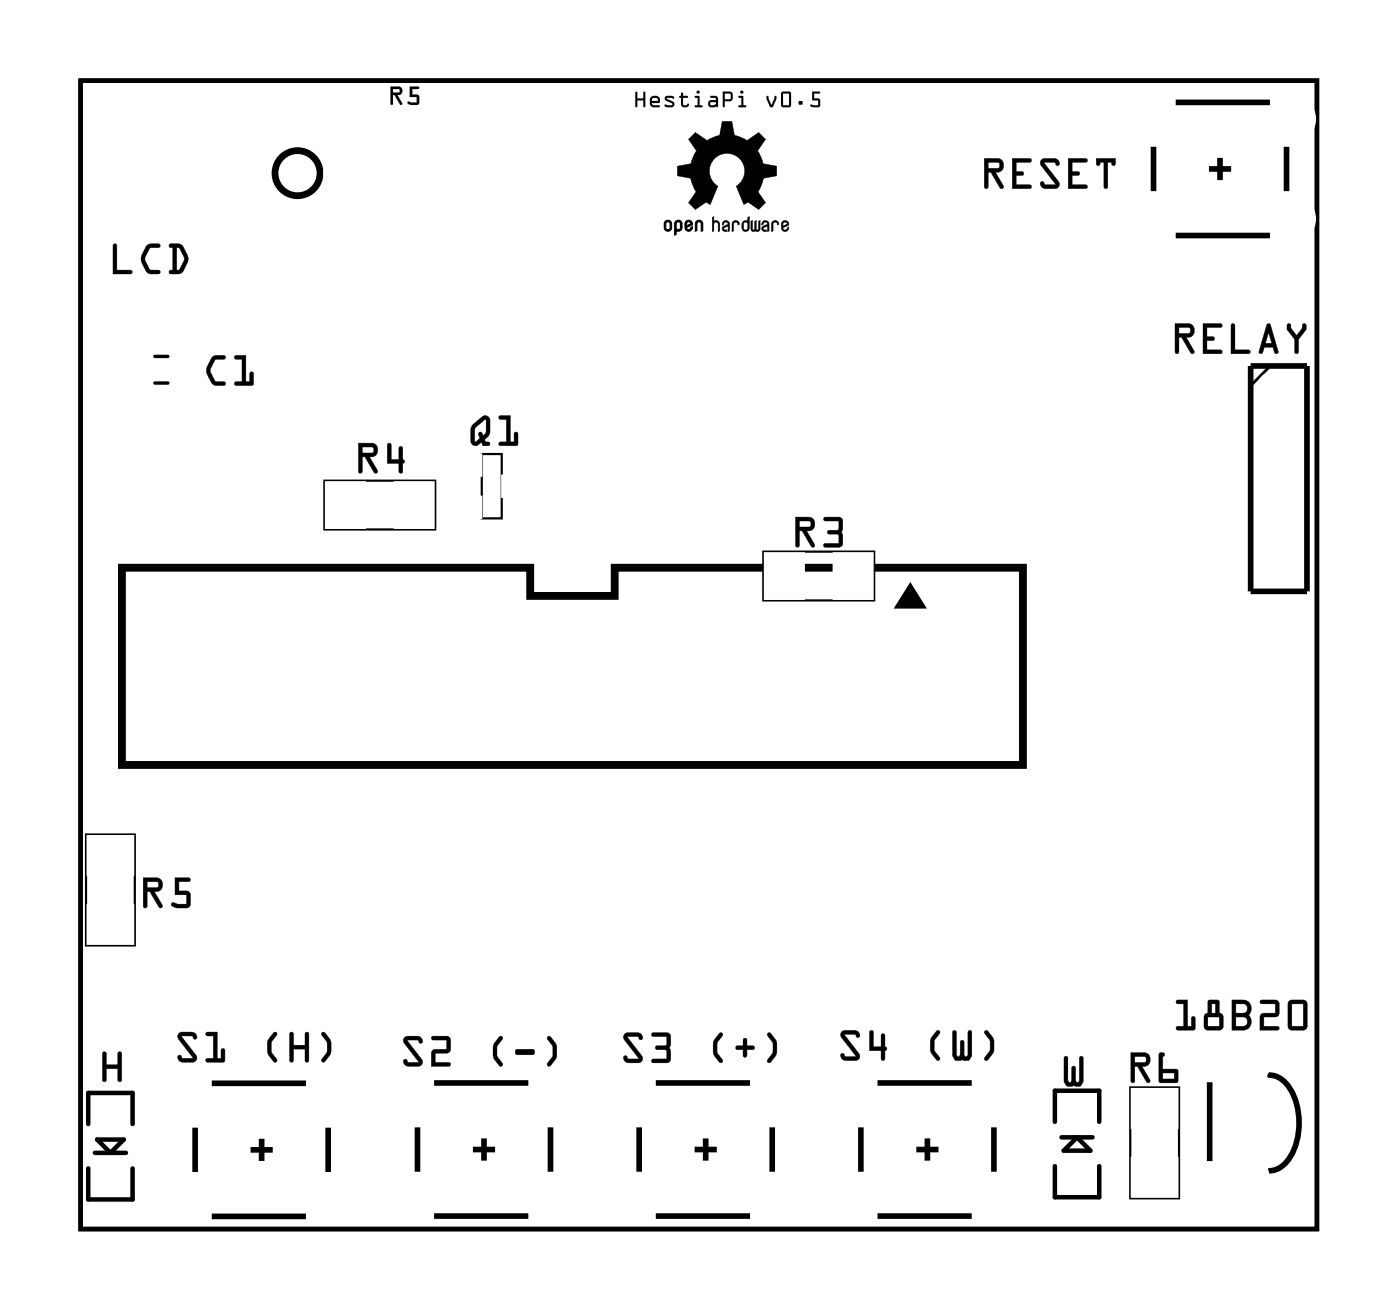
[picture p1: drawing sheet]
<svg xmlns="http://www.w3.org/2000/svg" width="63mm" height="59mm" viewBox="0 0 63 59" stroke-linecap="round" stroke-linejoin="round" font-family="sans-serif">
<path d="M3.6 3.6h55.8v51.8h-55.8zM4 50.7v-1.4h2v1.4M4 52.7v1.4h2v-1.4M4.3 52h1.4M4.4 51.4h1.2l-.6 .6zM47.6 50.6v-1.4h2v1.4M47.6 52.6v1.4h2v-1.4M47.9 51.3h1.4M48.6 51.3l.6 .6h-1.2z" fill="none" stroke="#000" stroke-width=".2"/>
<g fill="none" stroke="#000" stroke-width=".05">
<path d="M3.6 3.6h55.8v51.8h-55.8zM30.1 10h.1v.3a.1 .1 0 0 1-.1 .1 .1 .1 0 0 1-.1-.1zM30.5 10h.2l.1 .3-.1 .1h-.2l-.1 .2zM30.5 10h.2v.3a.1 .1 0 0 1-.1 .1 .1 .1 0 0 1-.1-.1zM30.9 10l.2-.1 .1 .2-.2 .2a.1 .1 0 0 0 .1 .1 .11 .11 0 0 0 .1-.2 .17 .17 0 0 1-.1 .2 .17 .17 0 0 1-.2-.1zM31 10l.2 .1-.2 .1zM31.4 10l.2-.1 .1 .1v.4h-.1v-.3a.1 .1 0 0 0-.1-.1 .1 .1 0 0 0-.1 .1v.3z"/>
<circle cx="30.1" cy="10.2" r=".23"/>
</g>
<path d="M3.9 37.6h2.2v5h-2.2zM14.6 21.7h5v2.2h-5zM21.7 20.5h.9v2.9h-.9zM34.4 24.9h5v2.2h-5zM51 49h2.2v5h-2.2z" fill="none" stroke="#000" stroke-width=".1"/>
<g fill="#000">
<path d="M31.4 10l.2-.1 .1 .1v.4h-.1v-.3a.1 .1 0 0 0-.1-.1 .1 .1 0 0 0-.1 .1v.3zM32.1 9.8h.1v.2h.2h.1v.4h-.1v-.3a.1 .1 0 0 0-.1-.1 .1 .1 0 0 0-.1 .1v.3h-.1zM32.6 10h.2h.1v.4h-.1v-.2l-.2 .1 .2 .1a.14 .14 0 0 1-.2 0 .14 .14 0 0 1 .1-.2l.1-.1a.1 .1 0 0 0-.1-.1 .1 .1 0 0 0-.1 .1zM33.1 10a.13 .13 0 0 1 .2-.1 .13 .13 0 0 1 0 .2 .1 .1 0 0 0-.1-.1 .1 .1 0 0 0-.1 .1v.3h-.1zM33.9 10v-.1l.1 .5 .1-.5 .1 .5 .1-.5-.1 .5h-.3zM31.2 6.1l.2-.1 .5 .3 .6-.2 .1-.6h.4l.1 .6 .6 .2 .5-.3 .3 .3-.3 .5 .2 .6 .6 .1v.4l-.6 .1-.2 .6 .3 .5-.3 .3-.5-.3-.1 .1-.4-.8a.8 .8 0 0 0 .2-1.2 .8 .8 0 0 0-1.2 0 .8 .8 0 0 0 .2 1.2l-.4 .8-.1-.1-.5 .3-.3-.3 .3-.5-.2-.6-.6-.1v-.4l.6-.1 .2-.6-.3-.5zM34.4 10h.2h.1v.4h-.1v-.2l-.2 .1 .2 .1h-.1a.14 .14 0 0 1-.1 0 .14 .14 0 0 1 0-.2l.2-.1a.1 .1 0 0 0-.1-.1 .1 .1 0 0 0-.1 .1zM34.8 10a.13 .13 0 0 1 .2-.1 .13 .13 0 0 1 .1 .2 .1 .1 0 0 0-.1-.1 .1 .1 0 0 0-.1 .1v.3h-.1zM41.1 26.4l.6 1h-1.3zM4.6 47.4l.2 .1v.5h.5v-.5h.2l-.1 1.3-.1-.1v-.5h-.5v.5h-.2zM48 47.6l.2 .1v1.1l.1-.1v-.6h.1h.1v.6l.1 .1 .1-.1v-1v-.1l.2 .1v1.1l-.2 .2h-.6l-.1-.2z"/>
<path d="M5.1 11l.2 .1v1.1h.6a.1 .1 0 0 1 .1 .1 .1 .1 0 0 1-.1 .1h-.8zM5.1 11v1.4l.8-.1v-.1h-.6v-1.1zM6.6 11.1l.5-.1a.1 .1 0 0 1 .1 .1 .1 .1 0 0 1-.1 .1h-.3l-.3 .5 .3 .5h.3a.1 .1 0 0 1 .1 .1 .1 .1 0 0 1-.1 .1l-.4-.1-.3-.4v-.3zM6.6 11.1l-.2 .4a.83 .83 0 0 0 .3 .8h.4h.1v-.1h-.4l-.2-.4v-.2l.2-.4h.4v-.1v-.1h-.4zM7.6 11h.6l.3 .7-.3 .6-.5 .1a.1 .1 0 0 1-.1-.1 .1 .1 0 0 1 .1-.1h.1v-1l-.2-.1zM7.7 11v.1l.1 .1v1h-.1l-.1 .1h.5l.3-.5v-.3l-.2-.5zM8 11.2v1l.1-.1 .2-.4-.2-.5zM8 11.2h.1l.2 .5-.3 .5z"/>
<path d="M5.1 11l.2 .1v1.1h.6v.1l-.8 .1zM6.6 11.1l.2-.1h.4v.2h-.4l-.3 .5 .3 .5h.4v.1l-.1 .1a.6 .6 0 0 1-.7-.6v-.3zM7.6 11h.6a.8 .8 0 0 1 .1 1.2l-.2 .1h-.5v-.1h.2v-1l-.2-.1zM8 11.2v1l.3-.5-.2-.5z"/>
<path d="M9.6 16.1l.5-.1a.1 .1 0 0 1 .1 .1 .1 .1 0 0 1-.1 .1h-.4l-.2 .5 .2 .5h.4a.1 .1 0 0 1 .1 .1 .1 .1 0 0 1-.1 .1l-.5-.1-.3-.4v-.3zM9.6 16.1l-.3 .4a.83 .83 0 0 0 .4 .9h.4l.1-.1-.1-.1h-.4l-.2-.4v-.2l.2-.4h.4l.1-.1-.1-.1h-.3zM10.6 16h.5v1.2h.2v-.4a.1 .1 0 0 1 .1-.1 .1 .1 0 0 1 0 .1v.6h-.7a.1 .1 0 0 1-.1-.1 .1 .1 0 0 1 .1-.1h.2v-1h-.3zM10.6 16.1v.1h.3v1h-.3v.1l.8 .1v-.6h-.1v.4h-.2v-1.2z"/>
<path d="M9.6 16.1l.2-.1 .4 .1-.1 .1h-.4l-.2 .5 .2 .5h.4l.1 .1-.1 .1a.6 .6 0 0 1-.8-.6v-.3zM10.6 16h.5v1.2h.2v-.4h.1v.6l-.8-.1v-.1h.3v-1h-.3z"/>
<path d="M17.6 3.9h.4a.19 .19 0 0 1 .1 .2 .19 .19 0 0 1-.2 .2l.2 .4-.4-.4v.4h-.1zM17.6 3.9l.1 .8v-.4h.1l.2 .4h.1l-.2-.4a.19 .19 0 0 0 .2-.2 .19 .19 0 0 0-.1-.2zM17.7 4v.2l.3-.1v-.1zM17.7 4h.3v.1l-.3 .1zM18.5 3.9l.4 .1h-.3v.3h.3v.4h-.3a.1 .1 0 0 1-.2 0 .09 .09 0 0 1 .1-.1h.3v-.2h-.3zM18.5 3.9v.5h.3v.2h-.4v.1h.4l.1-.4h-.3v-.3l.3-.1z"/>
<path d="M17.6 3.9h.4a.19 .19 0 0 1 .1 .2 .19 .19 0 0 1-.2 .2l.2 .4-.4-.4v.4h-.1zM17.7 4v.2l.3-.1v-.1zM18.5 3.9l.4 .1h-.3v.3h.3v.4h-.3a.1 .1 0 0 1-.2 0 .09 .09 0 0 1 .1-.1h.3v-.2h-.3z"/>
<path d="M21.3 19.1l.5-.4 .2 .1 .1 .7-.2 .3v.1h.1a.1 .1 0 0 1 .1 .1 .1 .1 0 0 1-.1 .1h-.2l-.1-.2-.2 .2-.2-.1a.94 .94 0 0 1 0-.8zM21.4 19.1a.97 .97 0 0 0-.1 .9l.1 .1 .3-.2 .1 .2h.3v-.1l-.2-.1-.1-.1 .3-.3v-.6a.21 .21 0 0 0-.1-.1 .21 .21 0 0 0-.2 0zM21.5 19.3v.6l.1-.1v-.2a.11 .11 0 0 1 .1-.1 .11 .11 0 0 1 .1 .1l.1-.1v-.6zM21.5 19.2l.4-.3v.5a.14 .14 0 0 1-.1 .2 .14 .14 0 0 1-.1-.1l-.1 .1 .1 .2-.3 .1zM22.5 18.8l.5-.1v1.2h.2v-.3a.1 .1 0 0 1 .1-.1 .1 .1 0 0 1 .1 .1l-.1 .5h-.7a.1 .1 0 0 1-.1-.1 .1 .1 0 0 1 .1-.1h.2v-1h-.3zM22.5 18.8l.1 .1h.2v1h-.2l-.1 .1 .8 .1v-.6h-.1v.4h-.2v-1.2z"/>
<path d="M21.4 19.1l.4-.4 .2 .1 .1 .7-.2 .3 .2 .2-.1 .1h-.2l-.1-.2-.3 .2-.2-.1a.98 .98 0 0 1 .2-.9zM21.5 19.3l-.1 .6 .2-.1v-.2a.11 .11 0 0 1 .1-.1 .11 .11 0 0 1 .1 .1l.1-.1v-.6zM22.5 18.8l.5-.1v1.2h.2v-.4h.1v.6l-.8-.1v-.1h.3v-1h-.3z"/>
<path d="M28.7 4.1v.1v.2h.3v-.2h.1v.6l-.1-.3h-.3v.3zM28.7 4.1v.7v-.3h.3l.1 .3v-.6h-.1v.2h-.3v-.2zM29.4 4.4l.1-.1 .2 .1 .1 .2-.4 .1h.3l.1 .1h-.4zM29.4 4.4v.4h.4l-.1-.1h-.3l.4-.1-.1-.2-.2-.1zM29.4 4.5v.1h.3l-.1-.2zM29.4 4.5l.2-.1 .1 .2h-.3zM30 4.4l.4-.1v.1h-.3l.3 .2a.14 .14 0 0 1 0 .1 .14 .14 0 0 1-.1 .1h-.3l.3-.1-.3-.2zM30 4.4v.1l.3 .2-.3 .1h.3a.14 .14 0 0 0 .1-.1 .14 .14 0 0 0-.1-.1l-.2-.2h.3v-.1zM30.7 4.2l.1 .1 .2 .1h-.2v.3h.3a.19 .19 0 0 1-.2 .1 .19 .19 0 0 1-.2-.1v-.3h-.1zM30.7 4.2l-.1 .2h.1v.3a.19 .19 0 0 0 .2 .1 .19 .19 0 0 0 .2-.1h-.3v-.3h.2l-.2-.1zM31.3 4.3h.3v.4l.1 .1h-.4l.2-.1v-.3zM31.3 4.3l.2 .1v.3l-.2 .1h.4l-.1-.1v-.4zM31.4 4.2a.1 .1 0 0 1 .2 0 .1 .1 0 0 1-.2 0zM31.4 4.2a.1 .1 0 0 0 .2 0 .1 .1 0 0 0-.2 0zM32 4.3h.3l.1 .2v.3h-.3a.17 .17 0 0 1-.2-.1 .17 .17 0 0 1 .2-.2h.2v-.1h-.2zM32 4.3l.1 .1h.2v.1h-.2a.16 .16 0 0 0-.2 .2 .16 .16 0 0 0 .2 .1h.3v-.3l-.1-.2zM32 4.6l.1 .1h.2v-.1zM32 4.6h.3v.1h-.2zM32.6 4.1h.4l.1 .2-.1 .2-.3 .1-.1 .2zM32.6 4.1v.7l.1-.2 .3-.1 .1-.2-.1-.2zM32.7 4.2v.3h.2v-.3zM32.7 4.2h.2v.3h-.2zM33.3 4.3h.2v.4l.2 .1h-.1h-.3l.1-.1v-.3zM33.3 4.3l.1 .1v.3l-.1 .1h.3l-.1-.1v-.4zM33.4 4.2a.07 .07 0 0 1 .1 0 .07 .07 0 0 1-.1 0zM33.4 4.2a.07 .07 0 0 0 .1 0 .07 .07 0 0 0-.1 0zM34.6 4.3h.1l.1 .4 .1-.4h.1l-.1 .5h-.2zM34.6 4.3l.1 .5h.2l.1-.5h-.1l-.1 .4zM35.3 4.2h.4l-.1 .6h-.4zM35.3 4.2l-.1 .6h.4l.1-.6zM35.3 4.2v.5h.3v-.5zM35.3 4.2h.3v.5h-.3zM36 4.6h.2v.1h-.2zM36 4.6v.1h.2v-.1zM36.6 4.1l.4 .1h-.3v.2l.3 .1-.1 .3h-.4l.1-.1h.3v-.2h-.3zM36.6 4.1v.4h.3v.2h-.3v.1h.3l.1-.3-.3-.1v-.2h.3z"/>
<path d="M28.7 4.1v.1v.2h.3v-.2h.1v.6l-.1-.3h-.3v.3zM29.4 4.4l.1-.1 .2 .1 .1 .2-.4 .1h.3l.1 .1h-.4zM29.4 4.5v.1h.3l-.1-.2zM30 4.4l.4-.1v.1h-.3l.3 .2a.14 .14 0 0 1 0 .1 .14 .14 0 0 1-.1 .1h-.3l.3-.1-.3-.2zM30.7 4.2l.1 .1 .2 .1h-.2v.3h.3a.18 .18 0 0 1-.2 .2 .18 .18 0 0 1-.2-.2v-.3h-.1zM31.3 4.3h.3v.4l.1 .1h-.4l.2-.1v-.3zM31.4 4.2a.1 .1 0 0 1 .2 0 .1 .1 0 0 1-.2 0zM32 4.3h.3l.1 .2v.3h-.3a.16 .16 0 0 1-.2-.1 .16 .16 0 0 1 .2-.2h.2v-.1h-.2zM32 4.6l.1 .1h.2v-.1zM32.6 4.1h.4l.1 .2-.1 .2-.3 .1-.1 .2zM32.7 4.2v.3h.2v-.3zM33.3 4.3h.2v.4l.2 .1h-.1h-.3l.1-.1v-.3zM33.4 4.2a.07 .07 0 0 1 .1 0 .07 .07 0 0 1-.1 0zM34.6 4.3l.2 .4 .1-.4h.1l-.1 .5h-.2zM35.3 4.2h.4l-.1 .6h-.4zM35.3 4.2v.5h.3v-.5zM36 4.6h.2v.1h-.2zM36.6 4.1l.4 .1h-.3v.2l.3 .1-.1 .3h-.4l.1-.1h.3v-.2h-.3z"/>
<path d="M29.9 10.2a.25 .25 0 0 0 .5 0 .25 .25 0 0 0-.5 0zM30.1 10h.1v.3a.1 .1 0 0 1-.1 .1 .1 .1 0 0 1-.1-.1z"/>
<path d="M30.5 10l-.1 .6 .1-.2h.2l.1-.1-.1-.3zM30.5 10h.2v.3a.1 .1 0 0 1-.1 .1 .1 .1 0 0 1-.1-.1z"/>
<path d="M30.9 10v.3a.17 .17 0 0 0 .2 .1 .17 .17 0 0 0 .1-.2v.1a.1 .1 0 0 1-.1 .1 .1 .1 0 0 1-.1-.1l.2-.2-.1-.2zM31 10l.2 .1-.2 .1z"/>
<path d="M32.1 9.8l.1-.1v.3l.2-.1 .1 .1v.4l-.1 .1v-.4l-.1-.1-.1 .1v.3l-.1 .1zM32.1 9.8v.6h.1v-.3l.1-.1 .1 .1v.3v-.4h-.2v-.2z"/>
<path d="M32.6 10h.3v.4l-.1 .1v-.3l-.1 .1 .1 .1h-.2v-.2l.2-.1-.1-.1-.1 .2zM32.6 10v.1a.1 .1 0 0 1 .1-.1 .1 .1 0 0 1 .1 .1l-.2 .1v.2h.2l-.2-.1 .2-.1v.2h.1v-.4h-.1z"/>
<path d="M33.1 10l.2-.1 .1 .2-.1 .1v-.2h-.2v.4l-.1 .1zM33.1 10l-.1 .4h.1v-.3a.11 .11 0 0 1 .1-.1 .11 .11 0 0 1 .1 .1h.1a.17 .17 0 0 0-.2-.1 .17 .17 0 0 0-.1 0z"/>
<path d="M33.5 10h.2l.1-.2v.5a.17 .17 0 0 1-.2 .1 .17 .17 0 0 1-.1-.1zM33.6 10l-.1 .3a.1 .1 0 0 0 .1 .1 .1 .1 0 0 0 .1-.1v-.3z"/>
<path d="M33.5 10h.2v-.2l.1-.1v.6a.18 .18 0 0 1-.2 .2 .18 .18 0 0 1-.1-.2zM33.5 10v.4h.2l.1-.6h-.1v.2zM33.6 10l-.1 .3 .2 .1v-.3zM33.6 10l.1 .1v.3l-.2-.1z"/>
<path d="M33.9 10l.1-.1-.1 .4 .1 .1v-.4l.1-.1 .1 .5v-.4l.1-.1v.5h-.4zM33.9 10v.4h.3l.1-.5-.1 .1v.4l-.1-.5-.1 .1v.4l-.1-.5z"/>
<path d="M31.2 6.1l-.1 .2 .3 .5-.2 .6-.6 .1v.4l.6 .1 .2 .6-.3 .5 .3 .3 .5-.3 .1 .1 .4-.8a.81 .81 0 0 1-.3-1.1 .81 .81 0 0 1 1-.3 .81 .81 0 0 1 .5 1l-.4 .4 .3 .8 .2-.1 .5 .3 .3-.3-.3-.5 .2-.6 .6-.1v-.4l-.6-.1-.2-.6 .3-.5-.3-.3-.5 .3-.6-.2-.1-.6h-.4l-.1 .6-.6 .2-.5-.3zM31.2 6.1l.2-.1 .5 .3 .6-.2 .1-.6h.4l.1 .6 .6 .2 .5-.3 .3 .3-.3 .5 .2 .6 .6 .1v.4l-.6 .1-.2 .6 .3 .5-.3 .4-.5-.4-.2 .1-.3-.8a.79 .79 0 0 0 .2-1.2 .79 .79 0 0 0-1.2 0 .79 .79 0 0 0 .2 1.2l-.4 .8-.1-.1-.5 .4-.4-.4 .4-.5-.2-.6-.7-.1v-.4l.7-.1 .2-.6-.4-.5z"/>
<path d="M34.4 10h.2l.1 .4-.1 .1v-.3l-.2 .1 .2 .1h-.2v-.2l.2-.1-.1-.1-.2 .2zM34.4 10v.1l.1-.1 .1 .1-.2 .1v.2h.2l-.2-.1 .2-.1v.2h.1v-.4h-.1z"/>
<path d="M34.8 10a.17 .17 0 0 1 .2-.1 .17 .17 0 0 1 .1 .2v.1l-.1-.2h-.1v.4l-.1 .1zM34.8 10v.4h.1v-.4l.2 .1-.1-.1z"/>
<path d="M35.3 10h.2l.1 .1-.3 .2a.1 .1 0 0 0 .1 .1 .1 .1 0 0 0 .1-.1l.1-.1a.17 .17 0 0 1-.2 .2 .17 .17 0 0 1-.2-.1zM35.3 10v.2l.2-.1z"/>
<path d="M35.3 10l.1-.1 .2 .1v.2l-.3 .1 .1 .1 .2-.2-.1 .2-.3-.1zM35.3 10v.3a.16 .16 0 0 0 .1 .1 .16 .16 0 0 0 .2-.2l-.1 .1a.11 .11 0 0 1-.1 .1 .11 .11 0 0 1-.1-.1l.3-.2-.1-.1zM35.4 10l-.1 .2 .2-.1zM35.3 10h.2v.1l-.2 .1z"/>
<path d="M44.4 7.1h.6a.32 .32 0 0 1 .3 .4 .32 .32 0 0 1-.4 .3l.4 .6a.1 .1 0 0 1-.1 .1 .1 .1 0 0 1-.1 0l-.4-.7h-.1v.6a.1 .1 0 0 1-.1 .1 .1 .1 0 0 1-.1-.1zM44.4 7.1l.1 1.4 .1-.1v-.6h.1l.4 .7 .2-.1-.4-.6a.31 .31 0 0 0 .4-.3 .31 .31 0 0 0-.3-.3zM44.6 7.3v.3l.5-.1-.1-.2zM44.6 7.3h.4l.1 .2-.5 .1zM45.6 7.1h.8a.1 .1 0 0 1 .1 .1 .1 .1 0 0 1-.1 .1h-.6v.4h.3a.1 .1 0 0 1 .1 .1 .1 .1 0 0 1-.1 .1h-.3v.4h.6a.1 .1 0 0 1 .1 .1 .1 .1 0 0 1-.1 .1h-.8zM45.7 7.1v1.4h.8v-.2h-.7v-.4h.3l.1-.1-.1-.1h-.3v-.4h.6l.1-.1zM47 7.2h.6l.2 .2a.13 .13 0 0 1-.1 .1 .13 .13 0 0 1-.1-.2h-.5l.7 .9-.1 .3h-.6l-.2-.2a.13 .13 0 0 1 .2-.1 .13 .13 0 0 1 .1 .1h.4l-.6-.8zM47 7.2v.3l.6 .8h-.4l-.2-.1-.1 .2 .2 .1h.5a.19 .19 0 0 0 .2-.1 .19 .19 0 0 0-.1-.2l-.6-.8 .5-.1 .1 .2v-.3h-.1zM48.2 7.1h.8a.1 .1 0 0 1 .1 .1 .1 .1 0 0 1-.1 .1h-.6v.4h.2a.1 .1 0 0 1 .1 .1 .1 .1 0 0 1-.1 .1h-.2v.4h.6a.1 .1 0 0 1 .1 .1 .1 .1 0 0 1-.1 .1h-.8zM48.2 7.1v1.4h.8v-.2h-.6v-.4h.2l.1-.1-.1-.1h-.2v-.4h.6v-.1zM49.4 7.1h.9v.3a.1 .1 0 0 1-.1 .1 .11 .11 0 0 1-.1-.2h-.1v1.1a.1 .1 0 0 1-.1 .1 .1 .1 0 0 1-.1-.1v-1.1h-.2a.11 .11 0 0 1 0 .2 .11 .11 0 0 1-.2-.1zM49.4 7.1l.1 .4 .1-.2h.2v1.1l.1 .1 .1-1.2h.1l.2 .2v-.4z"/>
<path d="M44.4 7.1h.6a.31 .31 0 0 1 .3 .4 .31 .31 0 0 1-.4 .3l.4 .6-.2 .1-.4-.7h-.1v.6l-.2 .1zM44.6 7.3v.3l.5-.1-.1-.2zM45.7 7.1l.8 .1-.1 .1h-.6v.4h.3l.1 .1-.1 .1h-.3v.4h.7v.2h-.8zM47 7.2l.6-.1 .2 .2-.1 .2-.1-.2h-.5l.7 .9-.1 .3h-.5l-.3-.1 .1-.2 .1 .1h.5l-.6-.8zM48.2 7.1l.8 .1v.1h-.6v.4h.3v.1v.1h-.3v.4h.6v.2h-.8zM49.4 7.1h.9v.4l-.1-.1-.1-.1h-.1l-.1 1.2-.1-.1v-1.1h-.2v.1l-.1 .1z"/>
<path d="M53 14.6h.6a.32 .32 0 0 1 .3 .3 .32 .32 0 0 1-.4 .3l.4 .6a.1 .1 0 0 1-.1 .1 .1 .1 0 0 1-.1 0l-.4-.7h-.1v.7a.1 .1 0 0 1-.1 .1 .1 .1 0 0 1-.1-.1zM53 14.6l.1 1.3h.1v-.7h.1l.4 .7h.2l-.4-.7a.31 .31 0 0 0 .4-.2 .31 .31 0 0 0-.3-.4zM53.2 14.8v.2h.5l-.1-.2zM53.2 14.8h.4l.1 .2h-.5zM54.3 14.6h.7a.1 .1 0 0 1 .1 .1 .1 .1 0 0 1-.1 .1h-.6v.4h.3a.1 .1 0 0 1 .1 .1 .1 .1 0 0 1-.1 .1h-.3v.4h.6a.1 .1 0 0 1 .1 .1 .1 .1 0 0 1-.1 .1h-.7zM54.3 14.6v1.3h.8v-.1h-.7v-.5h.3h.1l-.1-.1h-.3v-.4h.6l.1-.2zM55.5 14.6l.2 .1v1.1h.6a.1 .1 0 0 1 .1 .1 .1 .1 0 0 1-.1 .1h-.8zM55.6 14.6l-.1 1.3h.8v-.1h-.6v-1.1zM57.2 14.6h.1l.4 1.3h-.1h-.1l-.1-.2h-.4l-.1 .2h-.1zM57.2 14.6l-.4 1.3h.1l.1-.3h.4l.1 .3h.1h.1l-.4-1.3zM57.2 15l-.1 .5h.3zM57.2 15l.2 .5h-.3zM58.1 14.6h.1v.2l.3 .3 .2-.3v-.1a.1 .1 0 0 1 .1-.1 .1 .1 0 0 1 .1 .1v.2l-.3 .4v.6a.1 .1 0 0 1-.1 .1 .1 .1 0 0 1-.1-.1v-.6l-.4-.4zM58.1 14.6l-.1 .3 .4 .4v.6h.1l.1-.6 .3-.4v-.3h-.1l-.1 .2-.2 .3-.3-.3v-.2z"/>
<path d="M53 14.6h.6a.32 .32 0 0 1 .3 .3 .32 .32 0 0 1-.4 .3l.4 .7h-.2l-.4-.7h-.1v.7h-.1zM53.2 14.8v.2h.5l-.1-.2zM54.3 14.6h.8l-.1 .2h-.6v.4h.3l.1 .1h-.1l-.3 .1v.4h.7v.1h-.8zM55.5 14.6l.2 .1v1.1h.6v.1h-.8zM57.2 14.6h.1l.4 1.3h-.1h-.1l-.1-.2h-.4l-.1 .2h-.1zM57.2 15l-.1 .5h.3zM58.1 14.6h.1v.2l.3 .3 .2-.3 .1-.2h.1v.3l-.3 .4-.1 .6h-.1v-.6l-.4-.4z"/>
<path d="M16.2 20h.6a.32 .32 0 0 1 .2 .3 .32 .32 0 0 1-.3 .3l.3 .6a.1 .1 0 0 1 0 .1 .1 .1 0 0 1-.1 0l-.4-.7h-.2l.1 .6a.1 .1 0 0 1-.1 .1 .1 .1 0 0 1-.1-.1zM16.2 20v1.3l.1-.1v-.6h.2l.4 .7h.1l-.3-.7a.31 .31 0 0 0 .3-.3 .31 .31 0 0 0-.2-.3zM16.3 20.1v.3h.5v-.2zM16.3 20.1h.5l.1 .3h-.6zM17.5 20h.1v.7h.4v-.5a.1 .1 0 0 1 .1-.1 .1 .1 0 0 1 .1 .1v.5a.09 .09 0 0 1 .1 .1 .09 .09 0 0 1-.1 .1v.3a.1 .1 0 0 1-.1 .1 .1 .1 0 0 1-.1-.1v-.3h-.5zM17.5 20v.9h.5v.4h.1l.1-.4v-.1v-.1v-.5h-.2v.5h-.4v-.7z"/>
<path d="M16.2 20h.6a.31 .31 0 0 1 .2 .3 .31 .31 0 0 1-.3 .3l.3 .7h-.1l-.4-.7h-.2v.6l-.1 .1zM16.3 20.1v.3h.6l-.1-.2zM17.5 20h.1v.7h.4v-.5h.2v.5l.1 .1-.1 .1-.1 .4h-.1v-.4h-.5z"/>
<path d="M35.9 23.3h.6a.32 .32 0 0 1 .3 .4 .32 .32 0 0 1-.4 .2l.3 .6a.1 .1 0 0 1 0 .2 .1 .1 0 0 1-.1-.1l-.4-.7h-.1v.7a.1 .1 0 0 1-.1 .1 .1 .1 0 0 1-.1-.1zM35.9 23.3v1.4l.1-.1v-.7h.2l.4 .7h.1l-.3-.7a.31 .31 0 0 0 .4-.2 .31 .31 0 0 0-.3-.4zM36.1 23.5v.3l.5-.1-.1-.2zM36 23.5h.5l.1 .2-.6 .1zM37.2 23.3h.6l.2 .2-.1 .5 .1 .6-.2 .1h-.6a.1 .1 0 0 1-.1-.1 .1 .1 0 0 1 .1-.1h.6v-.4h-.4a.1 .1 0 0 1-.1-.1 .1 .1 0 0 1 .1-.1h.4v-.4h-.6zM37.2 23.3v.2h.6v.4h-.4l-.1 .1 .1 .1h.4v.4h-.6v.1h.7l.1-.1-.1-.5 .1-.6-.2-.1z"/>
<path d="M35.9 23.3h.6a.32 .32 0 0 1 .3 .4 .32 .32 0 0 1-.4 .2l.3 .7-.1 .1-.4-.8h-.1v.7l-.2 .1zM36.1 23.5v.3l.5-.1-.1-.2zM37.2 23.3h.6l.2 .1-.1 .6 .1 .5-.1 .2-.7-.1v-.1h.6v-.4h-.4l-.1-.1 .1-.1h.4v-.4h-.6z"/>
<path d="M4.6 47.4l.2 .1v.5h.5v-.5a.1 .1 0 0 1 .1-.1 .1 .1 0 0 1 .1 .1v1.2a.1 .1 0 0 1-.1 .1 .1 .1 0 0 1-.1-.1v-.5h-.5v.5a.1 .1 0 0 1-.1 .1 .1 .1 0 0 1-.1-.1zM4.7 47.4l-.1 1.3h.2v-.5h.5v.5l.1 .1 .1-1.3h-.2v.5h-.5v-.5z"/>
<path d="M6.5 39.6h.6a.32 .32 0 0 1 .2 .3 .32 .32 0 0 1-.3 .3l.3 .6a.1 .1 0 0 1 0 .1 .1 .1 0 0 1-.1 0l-.4-.7h-.2v.6a.1 .1 0 0 1-.1 .1 .1 .1 0 0 1 0-.1zM6.5 39.6v1.3l.1-.1v-.6h.2l.4 .7h.1l-.4-.7a.31 .31 0 0 0 .4-.3 .31 .31 0 0 0-.2-.3zM6.6 39.7v.3h.5v-.2zM6.6 39.7h.5l.1 .3h-.6zM7.9 39.6h.6a.1 .1 0 0 1 .1 .1 .1 .1 0 0 1-.1 .1l-.4-.1v.5h.4l.1 .6-.2 .1h-.6a.11 .11 0 0 1-.1-.2 .1 .1 0 0 1 .1 0l.6 .1v-.5h-.5zM7.9 39.6v.7h.5v.5l-.6-.1-.1 .1 .3 .1h.5l.1-.1v-.5l-.1-.1h-.4v-.5h.4l.1-.1z"/>
<path d="M6.5 39.6h.6a.32 .32 0 0 1 .2 .3 .32 .32 0 0 1-.3 .3l.3 .7h-.1l-.4-.7h-.2v.6l-.1 .1zM6.6 39.7v.3h.5v-.2zM7.9 39.6h.6l.1 .1h-.1h-.4v.5h.4l.1 .1v.5l-.2 .1h-.4a.15 .15 0 0 1-.2 0 .15 .15 0 0 1 0-.2l.6 .1v-.5h-.5z"/>
<path d="M8.1 46.6l.6-.1 .2 .3a.13 .13 0 0 1-.2 0 .13 .13 0 0 1-.1-.1h-.4l.6 .9v.2l-.6 .1-.2-.3a.13 .13 0 0 1 .1 0 .13 .13 0 0 1 .1 .1h.5l-.7-.9zM8.1 46.6v.2l.6 .9h-.5l-.1-.1-.1 .1 .2 .2h.5a.19 .19 0 0 0 .2-.1 .19 .19 0 0 0-.1-.2l-.6-.9h.4l.2 .1v-.2l-.2-.1zM9.3 46.5h.5v1.2h.2v-.3a.1 .1 0 0 1 .1-.1 .1 .1 0 0 1 .1 .1l-.1 .5h-.7a.1 .1 0 0 1-.1-.1 .1 .1 0 0 1 .1-.1h.2v-1h-.3zM9.3 46.6v.1h.3v1h-.3v.1l.8 .1v-.6h-.1v.4h-.2v-1.2zM12.3 46.5a.1 .1 0 0 1 .2 0 .1 .1 0 0 1 0 .2l-.2 .3-.1 .4 .3 .3a.1 .1 0 0 1 0 .2 .1 .1 0 0 1-.2 0 .87 .87 0 0 1 0-1.4zM12.3 46.6l-.2 .3v.5l.2 .4 .2 .1v-.2a.67 .67 0 0 1 0-1v-.1zM13.1 46.5l.1 .1v.5h.6l-.1-.5a.1 .1 0 0 1 .1-.1 .1 .1 0 0 1 .1 .1v1.2a.1 .1 0 0 1-.1 .1 .1 .1 0 0 1-.1-.1l.1-.5h-.6v.5a.1 .1 0 0 1 0 .1 .1 .1 0 0 1-.1-.1zM13.1 46.6v1.2h.1v-.5h.6v.5l.1 .1v-1.3h-.1v.5h-.6v-.5zM14.5 46.5h.2a.87 .87 0 0 1 0 1.4 .1 .1 0 0 1-.2 0 .1 .1 0 0 1 0-.2l.2-.3v-.4l-.2-.3zM14.5 46.6v.1a.67 .67 0 0 1 0 1v.2l.2-.1 .2-.4v-.6l-.2-.2z"/>
<path d="M8.1 46.6l.5-.1 .3 .2-.1 .1-.1-.1h-.5l.7 .9-.1 .3h-.6l-.2-.2 .1-.1 .1 .1h.5l-.6-.9zM9.3 46.5h.5v1.2h.2v-.4h.1v.6l-.8-.1v-.1h.3v-1h-.3zM12.3 46.6l.1-.1 .1 .1a.72 .72 0 0 0 0 1.2l-.1 .1a.78 .78 0 0 1-.1-1.3zM13.1 46.5l.1 .1v.5h.6v-.5h.1v1.3l-.1-.1v-.5h-.6v.5h-.1zM14.5 46.5h.1a.79 .79 0 0 1 0 1.4l-.1-.1a.72 .72 0 0 0 0-1.2z"/>
<path d="M18.2 46.8l.7-.1 .2 .2a.13 .13 0 0 1-.2 .1 .13 .13 0 0 1-.1-.1h-.4l.6 .8v.3l-.7 .1-.1-.3a.13 .13 0 0 1 .1 0 .13 .13 0 0 1 .1 .1h.5l-.7-.9zM18.3 46.8l-.1 .2 .7 .9h-.5l-.1-.1-.1 .1 .1 .1 .6 .1a.19 .19 0 0 0 .1-.2 .19 .19 0 0 0 0-.1l-.6-.9h.4l.2 .1v-.2l-.2-.1zM19.5 46.7h.6l.2 .1v.6l-.7 .1v.4h.6a.1 .1 0 0 1 .1 .1 .1 .1 0 0 1-.1 .1h-.8l.1-.8h.6v-.4h-.6zM19.5 46.7v.2h.7v.4l-.7 .1v.7h.8v-.2h-.7v-.4l.7-.1v-.6l-.2-.1zM22.5 46.7a.1 .1 0 0 1 .1 0 .11 .11 0 0 1 .1 .2l-.3 .3v.4l.3 .3a.11 .11 0 0 1-.1 .2 .1 .1 0 0 1-.1-.1 .87 .87 0 0 1 0-1.3zM22.5 46.7l-.2 .4-.1 .5 .3 .4h.1l.1-.1a.67 .67 0 0 1 0-1.1l-.1-.1zM23.3 47.3h.7l.1 .2-.1 .1h-.7l-.1-.1zM23.3 47.3v.2h.7h.1l-.1-.2zM24.7 46.7h.1a.87 .87 0 0 1 0 1.3 .1 .1 0 0 1-.1 .1 .1 .1 0 0 1 0-.2l.2-.3v-.4l-.2-.3zM24.7 46.7v.1a.67 .67 0 0 1 0 1.1v.1h.1l.3-.4-.1-.6-.2-.3z"/>
<path d="M18.3 46.8l.5-.1 .2 .2v.1l-.2-.1h-.4l.7 .9-.2 .3h-.5l-.2-.2 .1-.2 .1 .2h.5l-.7-.9zM19.5 46.7h.6l.2 .1v.6l-.7 .1v.4h.7v.2h-.8v-.8h.6v-.4h-.6zM22.5 46.7h.1l.1 .1a.72 .72 0 0 0 0 1.2l-.1 .1a.78 .78 0 0 1-.1-1.4zM23.3 47.3h.7l.1 .2h-.1h-.7h-.1zM24.7 46.7a.79 .79 0 0 1 .1 1.4l-.1-.1a.72 .72 0 0 0 0-1.2z"/>
<path d="M28.2 46.6h.6l.2 .2a.13 .13 0 0 1-.1 .1 .13 .13 0 0 1-.1-.2l-.5 .1 .7 .8-.1 .3h-.6l-.2-.2a.13 .13 0 0 1 .2-.1 .13 .13 0 0 1 .1 .1h.4l-.6-.8zM28.2 46.6v.3l.6 .8h-.4l-.2-.1-.1 .2 .2 .1h.5a.19 .19 0 0 0 .2-.1 .19 .19 0 0 0-.1-.2l-.6-.8 .5-.1 .1 .2v-.3h-.1zM29.4 46.6l.7-.1 .2 .2-.1 .5v.6l-.1 .1h-.6a.1 .1 0 0 1-.1-.1 .1 .1 0 0 1 .1-.1h.6l-.1-.4h-.4a.1 .1 0 0 1-.1-.1 .1 .1 0 0 1 .1-.1h.4l.1-.4h-.7zM29.4 46.6v.1h.7v.4l-.5 .1v.1h.5v.4h-.6l-.1 .2h.7l.1-.2v-.5v-.5l-.1-.1zM32.4 46.6a.1 .1 0 0 1 .2 0 .1 .1 0 0 1 0 .1l-.2 .3v.4l.2 .4a.1 .1 0 0 1 0 .1 .1 .1 0 0 1-.2 0 .87 .87 0 0 1 0-1.3zM32.4 46.6l-.2 .3v.5l.2 .5h.2v-.1a.67 .67 0 0 1 0-1.1v-.1zM33.2 47.2l.3-.1v-.2a.1 .1 0 0 1 .1-.1 .1 .1 0 0 1 .1 .1v.2h.3a.1 .1 0 0 1 0 .1 .1 .1 0 0 1 0 .1h-.3v.3a.1 .1 0 0 1-.1 .1 .1 .1 0 0 1-.1-.1v-.3h-.3zM33.2 47.2v.1h.3v.3l.1 .1 .1-.4h.3v-.1l-.3-.1-.1-.3-.1 .1v.2zM34.6 46.6h.2a.87 .87 0 0 1 0 1.3 .1 .1 0 0 1-.2 0 .1 .1 0 0 1 0-.1l.3-.4-.1-.4-.2-.3zM34.6 46.6v.1a.67 .67 0 0 1 0 1.1v.1h.2l.2-.5v-.6l-.2-.2z"/>
<path d="M28.2 46.6l.6-.1 .2 .2-.1 .2-.1-.2h-.5l.7 .9-.1 .3h-.5l-.3-.1 .1-.2 .1 .1h.5l-.6-.8zM29.4 46.6l.7-.1 .1 .2v.5l.1 .5-.2 .2h-.7l.1-.2h.6l-.1-.4h-.4v-.1v-.1h.5v-.4h-.7zM32.4 46.6h.1l.1 .1a.72 .72 0 0 0 0 1.1l-.1 .1a.78 .78 0 0 1-.1-1.3zM33.2 47.2l.3-.1v-.3h.1h.1v.3h.3v.1v.1h-.3v.3l-.1 .1-.1-.1v-.3h-.3zM34.6 46.6h.1a.79 .79 0 0 1 0 1.3l-.1-.1a.72 .72 0 0 0 0-1.1z"/>
<path d="M38 46.5h.6l.2 .2a.13 .13 0 0 1-.2 .1 .13 .13 0 0 1-.1-.2l-.4 .1 .6 .8v.3h-.6l-.2-.2a.13 .13 0 0 1 .1-.1 .13 .13 0 0 1 .2 .1h.4l-.7-.8zM38 46.5v.3l.6 .8h-.4l-.2-.1-.1 .2 .2 .1h.5a.19 .19 0 0 0 .2-.1 .19 .19 0 0 0-.1-.2l-.6-.8 .4-.1 .2 .2v-.3h-.2zM39.2 46.5h.2v.7h.3v-.5a.1 .1 0 0 1 .1-.1 .1 .1 0 0 1 .1 .1v.5a.09 .09 0 0 1 .1 .1 .09 .09 0 0 1-.1 .1v.3a.1 .1 0 0 1-.1 .1 .1 .1 0 0 1-.1-.1v-.3h-.5zM39.3 46.5l-.1 .9h.5l.1 .3 .1 .1v-.4l.1-.1-.1-.1v-.6h-.1l-.1 .6h-.3v-.7zM42.2 46.5a.1 .1 0 0 1 .2 0 .1 .1 0 0 1 0 .1l-.2 .3-.1 .4 .3 .4a.1 .1 0 0 1 0 .1 .1 .1 0 0 1-.2 0 .87 .87 0 0 1 0-1.3zM42.2 46.5l-.2 .3v.5l.2 .5h.2v-.1a.67 .67 0 0 1 0-1.1v-.1zM43 46.5h.1l.1 1.1 .1-.1v-.5a.1 .1 0 0 1 .1-.1 .1 .1 0 0 1 .1 .1v.5l.1 .1v-1.1a.1 .1 0 0 1 .1-.1 .1 .1 0 0 1 .1 .1v1.1l-.1 .2-.3-.1-.3 .1-.1-.2zM43 46.5v1.1l.1 .2 .3-.1 .3 .1 .1-.2v-1.1h-.1v1l-.2 .1v-.1v-.5l-.1-.1-.1 .6-.1 .1-.1-1.1zM44.4 46.5h.2a.87 .87 0 0 1 0 1.3 .1 .1 0 0 1-.2 0 .1 .1 0 0 1 0-.1l.3-.4-.1-.4-.2-.3zM44.4 46.5v.1a.67 .67 0 0 1 0 1.1v.1h.2l.2-.5v-.6l-.2-.2z"/>
<path d="M38 46.5l.5-.1 .3 .2-.1 .2-.1-.2h-.5l.7 .9-.1 .3h-.5l-.3-.1 .1-.2 .1 .1h.5l-.6-.8zM39.2 46.5h.2v.7h.3v-.6h.2v.6l.1 .1-.1 .1v.4h-.2v-.4h-.5zM42.2 46.5h.1l.1 .1a.72 .72 0 0 0 0 1.1l-.1 .1a.78 .78 0 0 1-.1-1.3zM43 46.5h.1l.1 1.1 .1-.1v-.5l.1-.1 .1 .1v.5v.1l.2-.1v-1v-.1l.1 .1v1.1l-.1 .2h-.6l-.1-.2zM44.4 46.5h.1a.79 .79 0 0 1 0 1.3l-.1-.1a.72 .72 0 0 0 0-1.1z"/>
<path d="M48 47.6v1.2l.2 .2 .2-.1 .3 .1 .2-.2v-1.1a.1 .1 0 0 0-.1-.1 .1 .1 0 0 0-.1 .1l-.1 1.1-.1-.1v-.6a.1 .1 0 0 0-.1-.1 .1 .1 0 0 0-.1 .1v.6l-.1 .1v-1.1zM48 47.6l.2 .1v1.1l.1-.1 .1-.6h.1v.6l.1 .1 .1-.1v-1v-.1l.1 .1 .1 1.1-.2 .2-.3-.1-.3 .1-.1-.2z"/>
<path d="M51 47.4h.6a.32 .32 0 0 1 .3 .4 .32 .32 0 0 1-.4 .3l.4 .6a.1 .1 0 0 1-.1 .1 .1 .1 0 0 1-.1 0l-.4-.7h-.1v.6a.1 .1 0 0 1-.1 .1 .1 .1 0 0 1-.1-.1zM51 47.4l.1 1.4 .1-.1v-.6h.1l.4 .7h.2l-.4-.7a.31 .31 0 0 0 .4-.3 .31 .31 0 0 0-.3-.3zM51.2 47.6v.3l.5-.1-.1-.2zM51.2 47.6h.4l.1 .2-.5 .1zM52.3 47.5l.1-.1a.09 .09 0 0 1 .1 .1 .09 .09 0 0 1-.1 .1v.6h.7v.6h-.8zM52.3 47.5v1.3h.8v-.6h-.7v-.6l.1-.1zM52.4 48.4v.2h.6v-.2zM52.4 48.4h.6v.2h-.6z"/>
<path d="M51 47.4h.6a.31 .31 0 0 1 .3 .4 .31 .31 0 0 1-.4 .3l.4 .7h-.2l-.4-.7h-.1v.6l-.1 .1zM51.2 47.6v.3l.5-.1-.1-.2zM52.3 47.5h.2l-.1 .1v.6h.7v.6h-.8zM52.4 48.4v.2h.6v-.2z"/>
<path d="M53.1 45.1h.5v1.2h.1v-.4a.1 .1 0 0 1 .1-.1 .1 .1 0 0 1 .1 .1v.5h-.8a.1 .1 0 0 1-.1-.1 .1 .1 0 0 1 .1 0h.3v-1h-.3zM53.1 45.1v.1h.3v1.1h-.3v.1h.8v-.6l-.1 .1-.1 .4h-.1v-1.2zM54.5 45.1h.5v.6l.2 .1v.5l-.1 .1h-.6l-.2-.1v-.5l.2-.1zM54.5 45.1v.6l-.2 .1v.5l.2 .1h.6l.1-.1v-.5l-.2-.1v-.6zM54.5 45.8v.5h.5v-.5zM54.5 45.8h.5v.5h-.5zM54.7 45.3v.4h.1v-.4zM54.6 45.2h.2v.5h-.2zM55.6 45.1h.5a.4 .4 0 0 1 .3 .2 .4 .4 0 0 1-.1 .5l.1 .3a.37 .37 0 0 1-.3 .3h-.5zM55.6 45.1v1.3h.5a.39 .39 0 0 0 .3-.2 .39 .39 0 0 0-.1-.4 .39 .39 0 0 0 .1-.5 .39 .39 0 0 0-.3-.2zM55.7 45.8v.5h.4a.2 .2 0 0 0 .2-.2 .2 .2 0 0 0-.2-.2zM55.7 45.8h.4a.22 .22 0 0 1 .2 .3 .22 .22 0 0 1-.2 .2h-.4zM55.7 45.3v.4h.4a.2 .2 0 0 0 .2-.2 .2 .2 0 0 0-.2-.2zM55.7 45.2h.4a.22 .22 0 0 1 .2 .3 .22 .22 0 0 1-.2 .2h-.4zM56.8 45.1h.7l.2 .1v.6h-.7v.5h.6a.1 .1 0 0 1 .1 0 .1 .1 0 0 1-.1 .1h-.8l.1-.7h.6v-.4h-.6zM56.9 45.1v.1h.6v.5h-.6l-.1 .7h.8v-.1h-.6v-.5h.6l.1-.6-.2-.1zM58.1 45.1h.7l.2 .1v1.1l-.1 .1h-.6l-.2-.1zM58.2 45.1l-.1 1.2 .2 .1h.5l.2-.1-.1-1.1-.1-.1zM58.3 45.3v1h.5v-1zM58.3 45.2h.5v1.1h-.5z"/>
<path d="M53.1 45.1h.5v1.2h.1v-.4l.2-.1v.6h-.9l.1-.1h.3v-1l-.3-.1zM54.5 45.1h.5v.6l.2 .1v.5l-.1 .1h-.6l-.2-.1v-.5l.2-.1zM54.5 45.8v.5h.5v-.5zM54.7 45.3v.4h.1v-.4zM55.6 45.1h.5a.39 .39 0 0 1 .3 .2 .39 .39 0 0 1-.1 .5l.1 .3a.36 .36 0 0 1-.3 .3h-.5zM55.7 45.8v.5h.4a.21 .21 0 0 0 .2-.2 .21 .21 0 0 0-.2-.3zM55.7 45.3v.4h.4a.21 .21 0 0 0 .2-.2 .21 .21 0 0 0-.2-.2zM56.9 45.1h.6l.2 .1-.1 .6h-.6v.5h.6v.1h-.8l.1-.7h.6v-.4l-.6-.1zM58.1 45.1h.7l.1 .1 .1 1.1-.1 .1h-.6l-.2-.1zM58.3 45.3v1h.5v-1z"/>
</g>
<path d="M7 17.3h.6M7 16.1h.6" fill="none" stroke="#000" stroke-width=".15"/>
<g fill="none" stroke="#000" stroke-width=".25">
<path d="M52 6.6v2M53 4.6h4.3M53 10.6h4.3M54.5 7.6h1M55 7.1v1M56.4 16.5h2.6v10.2h-2.6zM58 6.6v2M8.8 50.8v2M9.6 54.8h4.2M9.6 48.8h4.2M11.3 51.8h1M11.8 51.3v1"/>
<path d="M14.8 50.8v2M18.8 50.8v2M19.6 54.8h4.2M19.6 48.8h4.2M21.3 51.8h1M21.8 51.3v1M24.8 50.8v2M28.8 50.8v2M29.6 54.8h4.2M29.6 48.8h4.2M31.3 51.8h1M31.8 51.3v1"/>
<path d="M34.8 50.8v2M38.8 50.8v2M39.6 54.8h4.2M39.6 48.8h4.2M41.3 51.8h1M41.8 51.3v1M44.8 50.8v2M54.6 48.8v3.5M57.3 48.5a1.38 1.38 0 0 1 1.1 1 2.99 2.99 0 0 1-.5 3l-.3 .2-.3 .1"/>
</g>
<circle cx="13.4" cy="7.8" r="1.02" fill="none" stroke="#000" stroke-width=".3"/>
<path d="M5.5 25.6h18.4v1.3h3.8v-1.3h18.4v8.9h-40.6z" fill="none" stroke="#000" stroke-width=".35"/>
<path d="M57.3 16.5l-.9 .9M41.1 26.4l.6 1h-1.3z" fill="none" stroke="#000" stroke-width=".13"/>
<path d="M5.4 13.4h1.4v1.4h-1.4z" fill="#fff"/>
<path d="M5.4 13.4h1.4v1.4h-1.4z" fill="none" stroke="#fff" stroke-width=".76" stroke-linecap="butt"/>
<circle cx="6.1" cy="14.1" r=".7" fill="#fff"/>
<circle cx="6.1" cy="14.1" r=".7" fill="none" stroke="#fff" stroke-width=".76" stroke-linecap="butt"/>
<circle cx="8.6" cy="14.1" r=".7" fill="#fff"/>
<circle cx="8.6" cy="14.1" r=".7" fill="none" stroke="#fff" stroke-width=".76" stroke-linecap="butt"/>
<circle cx="11.2" cy="14.1" r=".7" fill="#fff"/>
<circle cx="11.2" cy="14.1" r=".7" fill="none" stroke="#fff" stroke-width=".76" stroke-linecap="butt"/>
<circle cx="13.7" cy="14.1" r=".7" fill="#fff"/>
<circle cx="13.7" cy="14.1" r=".7" fill="none" stroke="#fff" stroke-width=".76" stroke-linecap="butt"/>
<circle cx="16.2" cy="14.1" r=".7" fill="#fff"/>
<circle cx="16.2" cy="14.1" r=".7" fill="none" stroke="#fff" stroke-width=".76" stroke-linecap="butt"/>
<circle cx="18.8" cy="14.1" r=".7" fill="#fff"/>
<circle cx="18.8" cy="14.1" r=".7" fill="none" stroke="#fff" stroke-width=".76" stroke-linecap="butt"/>
<circle cx="21.3" cy="14.1" r=".7" fill="#fff"/>
<circle cx="21.3" cy="14.1" r=".7" fill="none" stroke="#fff" stroke-width=".76" stroke-linecap="butt"/>
<circle cx="23.9" cy="14.1" r=".7" fill="#fff"/>
<circle cx="23.9" cy="14.1" r=".7" fill="none" stroke="#fff" stroke-width=".76" stroke-linecap="butt"/>
<circle cx="26.4" cy="14.1" r=".7" fill="#fff"/>
<circle cx="26.4" cy="14.1" r=".7" fill="none" stroke="#fff" stroke-width=".76" stroke-linecap="butt"/>
<circle cx="28.9" cy="14.1" r=".7" fill="#fff"/>
<circle cx="28.9" cy="14.1" r=".7" fill="none" stroke="#fff" stroke-width=".76" stroke-linecap="butt"/>
<circle cx="31.5" cy="14.1" r=".7" fill="#fff"/>
<circle cx="31.5" cy="14.1" r=".7" fill="none" stroke="#fff" stroke-width=".76" stroke-linecap="butt"/>
<circle cx="34" cy="14.1" r=".7" fill="#fff"/>
<circle cx="34" cy="14.1" r=".7" fill="none" stroke="#fff" stroke-width=".76" stroke-linecap="butt"/>
<circle cx="36.6" cy="14.1" r=".7" fill="#fff"/>
<circle cx="36.6" cy="14.1" r=".7" fill="none" stroke="#fff" stroke-width=".76" stroke-linecap="butt"/>
<circle cx="39.1" cy="14.1" r=".7" fill="#fff"/>
<circle cx="39.1" cy="14.1" r=".7" fill="none" stroke="#fff" stroke-width=".76" stroke-linecap="butt"/>
<circle cx="41.6" cy="14.1" r=".7" fill="#fff"/>
<circle cx="41.6" cy="14.1" r=".7" fill="none" stroke="#fff" stroke-width=".76" stroke-linecap="butt"/>
<circle cx="44.2" cy="14.1" r=".7" fill="#fff"/>
<circle cx="44.2" cy="14.1" r=".7" fill="none" stroke="#fff" stroke-width=".76" stroke-linecap="butt"/>
<path d="M4 37.8h1.9v1.6h-1.9z" fill="#fff"/>
<path d="M4 37.8h1.9v1.6h-1.9z" fill="none" stroke="#fff" stroke-width=".25"/>
<path d="M4 40.9h1.9v1.6h-1.9z" fill="#fff"/>
<path d="M4 40.9h1.9v1.6h-1.9z" fill="none" stroke="#fff" stroke-width=".25"/>
<path d="M51.1 49.2h1.9v1.6h-1.9z" fill="#fff"/>
<path d="M51.1 49.2h1.9v1.6h-1.9z" fill="none" stroke="#fff" stroke-width=".25"/>
<path d="M51.1 52.3h1.9v1.6h-1.9z" fill="#fff"/>
<path d="M51.1 52.3h1.9v1.6h-1.9z" fill="none" stroke="#fff" stroke-width=".25"/>
<circle cx="46.1" cy="40.2" r=".35" fill="#fff"/>
<circle cx="46.1" cy="40.2" r=".35" fill="none" stroke="#fff" stroke-width=".55"/>
<circle cx="39.1" cy="19.8" r=".35" fill="#fff"/>
<circle cx="39.1" cy="19.8" r=".35" fill="none" stroke="#fff" stroke-width=".55"/>
<circle cx="41.8" cy="19.8" r=".35" fill="#fff"/>
<circle cx="41.8" cy="19.8" r=".35" fill="none" stroke="#fff" stroke-width=".55"/>
<circle cx="50.4" cy="28.8" r=".35" fill="#fff"/>
<circle cx="50.4" cy="28.8" r=".35" fill="none" stroke="#fff" stroke-width=".55"/>
<circle cx="29.6" cy="37.8" r=".35" fill="#fff"/>
<circle cx="29.6" cy="37.8" r=".35" fill="none" stroke="#fff" stroke-width=".55"/>
<circle cx="22.3" cy="24.1" r=".35" fill="#fff"/>
<circle cx="22.3" cy="24.1" r=".35" fill="none" stroke="#fff" stroke-width=".55"/>
<circle cx="34" cy="19.8" r=".35" fill="#fff"/>
<circle cx="34" cy="19.8" r=".35" fill="none" stroke="#fff" stroke-width=".55"/>
<circle cx="35.2" cy="41.7" r=".35" fill="#fff"/>
<circle cx="35.2" cy="41.7" r=".35" fill="none" stroke="#fff" stroke-width=".55"/>
<path d="M14.8 21.8h1.6v1.9h-1.6z" fill="#fff"/>
<path d="M14.8 21.8h1.6v1.9h-1.6z" fill="none" stroke="#fff" stroke-width=".25"/>
<path d="M17.9 21.8h1.6v1.9h-1.6z" fill="#fff"/>
<path d="M17.9 21.8h1.6v1.9h-1.6z" fill="none" stroke="#fff" stroke-width=".25"/>
<path d="M20.7 20.6h.9v.8h-.9z" fill="#fff"/>
<path d="M20.7 20.6h.9v.8h-.9z" fill="none" stroke="#fff" stroke-width=".25"/>
<path d="M20.7 22.5h.9v.8h-.9z" fill="#fff"/>
<path d="M20.7 22.5h.9v.8h-.9z" fill="none" stroke="#fff" stroke-width=".25"/>
<path d="M22.7 21.5h.9v.8h-.9z" fill="#fff"/>
<path d="M22.7 21.5h.9v.8h-.9z" fill="none" stroke="#fff" stroke-width=".25"/>
<path d="M37.7 25h1.6v1.9h-1.6z" fill="#fff"/>
<path d="M37.7 25h1.6v1.9h-1.6z" fill="none" stroke="#fff" stroke-width=".25"/>
<path d="M34.6 25h1.6v1.9h-1.6z" fill="#fff"/>
<path d="M34.6 25h1.6v1.9h-1.6z" fill="none" stroke="#fff" stroke-width=".25"/>
<path d="M7.8 16.1h.8v1.2h-.8z" fill="#fff"/>
<path d="M7.8 16.1h.8v1.2h-.8z" fill="none" stroke="#fff" stroke-width=".25"/>
<path d="M6 16.1h.8v1.2h-.8z" fill="#fff"/>
<path d="M6 16.1h.8v1.2h-.8z" fill="none" stroke="#fff" stroke-width=".25"/>
<circle cx="38.6" cy="49.6" r=".7" fill="#fff"/>
<circle cx="38.6" cy="49.6" r=".7" fill="none" stroke="#fff" stroke-width=".76" stroke-linecap="butt"/>
<circle cx="45.1" cy="49.6" r=".7" fill="#fff"/>
<circle cx="45.1" cy="49.6" r=".7" fill="none" stroke="#fff" stroke-width=".76" stroke-linecap="butt"/>
<circle cx="38.6" cy="54.1" r=".7" fill="#fff"/>
<circle cx="38.6" cy="54.1" r=".7" fill="none" stroke="#fff" stroke-width=".76" stroke-linecap="butt"/>
<circle cx="45.1" cy="54.1" r=".7" fill="#fff"/>
<circle cx="45.1" cy="54.1" r=".7" fill="none" stroke="#fff" stroke-width=".76" stroke-linecap="butt"/>
<circle cx="8.6" cy="49.6" r=".7" fill="#fff"/>
<circle cx="8.6" cy="49.6" r=".7" fill="none" stroke="#fff" stroke-width=".76" stroke-linecap="butt"/>
<circle cx="15.1" cy="49.6" r=".7" fill="#fff"/>
<circle cx="15.1" cy="49.6" r=".7" fill="none" stroke="#fff" stroke-width=".76" stroke-linecap="butt"/>
<circle cx="8.6" cy="54.1" r=".7" fill="#fff"/>
<circle cx="8.6" cy="54.1" r=".7" fill="none" stroke="#fff" stroke-width=".76" stroke-linecap="butt"/>
<circle cx="15.1" cy="54.1" r=".7" fill="#fff"/>
<circle cx="15.1" cy="54.1" r=".7" fill="none" stroke="#fff" stroke-width=".76" stroke-linecap="butt"/>
<path d="M4.3 49.6h1.4v1.2h-1.4z" fill="#fff"/>
<path d="M4.3 49.6h1.4v1.2h-1.4z" fill="none" stroke="#fff" stroke-width=".25"/>
<path d="M4.3 52.6h1.4v1.2h-1.4z" fill="#fff"/>
<path d="M4.3 52.6h1.4v1.2h-1.4z" fill="none" stroke="#fff" stroke-width=".25"/>
<path d="M47.9 52.5h1.4v1.2h-1.4z" fill="#fff"/>
<path d="M47.9 52.5h1.4v1.2h-1.4z" fill="none" stroke="#fff" stroke-width=".25"/>
<path d="M47.9 49.5h1.4v1.2h-1.4z" fill="#fff"/>
<path d="M47.9 49.5h1.4v1.2h-1.4z" fill="none" stroke="#fff" stroke-width=".25"/>
<circle cx="10.9" cy="10.3" r=".89" fill="#fff"/>
<circle cx="10.9" cy="10.3" r=".89" fill="none" stroke="#fff" stroke-width=".99" stroke-linecap="butt"/>
<path d="M10 4.4h1.8v1.8h-1.8z" fill="#fff"/>
<path d="M10 4.4h1.8v1.8h-1.8z" fill="none" stroke="#fff" stroke-width=".99" stroke-linecap="butt"/>
<circle cx="10.9" cy="5.3" r=".89" fill="#fff"/>
<circle cx="10.9" cy="5.3" r=".89" fill="none" stroke="#fff" stroke-width=".99" stroke-linecap="butt"/>
<circle cx="16" cy="7.8" r=".89" fill="#fff"/>
<circle cx="16" cy="7.8" r=".89" fill="none" stroke="#fff" stroke-width=".99" stroke-linecap="butt"/>
<circle cx="18.6" cy="49.6" r=".7" fill="#fff"/>
<circle cx="18.6" cy="49.6" r=".7" fill="none" stroke="#fff" stroke-width=".76" stroke-linecap="butt"/>
<circle cx="25.1" cy="49.6" r=".7" fill="#fff"/>
<circle cx="25.1" cy="49.6" r=".7" fill="none" stroke="#fff" stroke-width=".76" stroke-linecap="butt"/>
<circle cx="18.6" cy="54.1" r=".7" fill="#fff"/>
<circle cx="18.6" cy="54.1" r=".7" fill="none" stroke="#fff" stroke-width=".76" stroke-linecap="butt"/>
<circle cx="25.1" cy="54.1" r=".7" fill="#fff"/>
<circle cx="25.1" cy="54.1" r=".7" fill="none" stroke="#fff" stroke-width=".76" stroke-linecap="butt"/>
<circle cx="28.6" cy="49.6" r=".7" fill="#fff"/>
<circle cx="28.6" cy="49.6" r=".7" fill="none" stroke="#fff" stroke-width=".76" stroke-linecap="butt"/>
<circle cx="35.1" cy="49.6" r=".7" fill="#fff"/>
<circle cx="35.1" cy="49.6" r=".7" fill="none" stroke="#fff" stroke-width=".76" stroke-linecap="butt"/>
<circle cx="28.6" cy="54.1" r=".7" fill="#fff"/>
<circle cx="28.6" cy="54.1" r=".7" fill="none" stroke="#fff" stroke-width=".76" stroke-linecap="butt"/>
<circle cx="35.1" cy="54.1" r=".7" fill="#fff"/>
<circle cx="35.1" cy="54.1" r=".7" fill="none" stroke="#fff" stroke-width=".76" stroke-linecap="butt"/>
<circle cx="36" cy="28.8" r=".64" fill="#fff"/>
<circle cx="36" cy="28.8" r=".64" fill="none" stroke="#fff" stroke-width=".76"/>
<circle cx="33.4" cy="28.8" r=".64" fill="#fff"/>
<circle cx="33.4" cy="28.8" r=".64" fill="none" stroke="#fff" stroke-width=".76"/>
<circle cx="30.9" cy="28.8" r=".64" fill="#fff"/>
<circle cx="30.9" cy="28.8" r=".64" fill="none" stroke="#fff" stroke-width=".76"/>
<circle cx="23.3" cy="28.8" r=".64" fill="#fff"/>
<circle cx="23.3" cy="28.8" r=".64" fill="none" stroke="#fff" stroke-width=".76"/>
<circle cx="20.7" cy="28.8" r=".64" fill="#fff"/>
<circle cx="20.7" cy="28.8" r=".64" fill="none" stroke="#fff" stroke-width=".76"/>
<circle cx="18.2" cy="28.8" r=".64" fill="#fff"/>
<circle cx="18.2" cy="28.8" r=".64" fill="none" stroke="#fff" stroke-width=".76"/>
<circle cx="28.4" cy="28.8" r=".64" fill="#fff"/>
<circle cx="28.4" cy="28.8" r=".64" fill="none" stroke="#fff" stroke-width=".76"/>
<circle cx="25.8" cy="28.8" r=".64" fill="#fff"/>
<circle cx="25.8" cy="28.8" r=".64" fill="none" stroke="#fff" stroke-width=".76"/>
<circle cx="13.1" cy="28.8" r=".64" fill="#fff"/>
<circle cx="13.1" cy="28.8" r=".64" fill="none" stroke="#fff" stroke-width=".76"/>
<circle cx="10.6" cy="28.8" r=".64" fill="#fff"/>
<circle cx="10.6" cy="28.8" r=".64" fill="none" stroke="#fff" stroke-width=".76"/>
<circle cx="15.7" cy="28.8" r=".64" fill="#fff"/>
<circle cx="15.7" cy="28.8" r=".64" fill="none" stroke="#fff" stroke-width=".76"/>
<circle cx="36" cy="31.3" r=".64" fill="#fff"/>
<circle cx="36" cy="31.3" r=".64" fill="none" stroke="#fff" stroke-width=".76"/>
<circle cx="33.4" cy="31.3" r=".64" fill="#fff"/>
<circle cx="33.4" cy="31.3" r=".64" fill="none" stroke="#fff" stroke-width=".76"/>
<circle cx="30.9" cy="31.3" r=".64" fill="#fff"/>
<circle cx="30.9" cy="31.3" r=".64" fill="none" stroke="#fff" stroke-width=".76"/>
<circle cx="23.3" cy="31.3" r=".64" fill="#fff"/>
<circle cx="23.3" cy="31.3" r=".64" fill="none" stroke="#fff" stroke-width=".76"/>
<circle cx="20.7" cy="31.3" r=".64" fill="#fff"/>
<circle cx="20.7" cy="31.3" r=".64" fill="none" stroke="#fff" stroke-width=".76"/>
<circle cx="18.2" cy="31.3" r=".64" fill="#fff"/>
<circle cx="18.2" cy="31.3" r=".64" fill="none" stroke="#fff" stroke-width=".76"/>
<circle cx="28.4" cy="31.3" r=".64" fill="#fff"/>
<circle cx="28.4" cy="31.3" r=".64" fill="none" stroke="#fff" stroke-width=".76"/>
<circle cx="25.8" cy="31.3" r=".64" fill="#fff"/>
<circle cx="25.8" cy="31.3" r=".64" fill="none" stroke="#fff" stroke-width=".76"/>
<circle cx="13.1" cy="31.3" r=".64" fill="#fff"/>
<circle cx="13.1" cy="31.3" r=".64" fill="none" stroke="#fff" stroke-width=".76"/>
<circle cx="10.6" cy="31.3" r=".64" fill="#fff"/>
<circle cx="10.6" cy="31.3" r=".64" fill="none" stroke="#fff" stroke-width=".76"/>
<circle cx="15.7" cy="31.3" r=".64" fill="#fff"/>
<circle cx="15.7" cy="31.3" r=".64" fill="none" stroke="#fff" stroke-width=".76"/>
<circle cx="41.1" cy="31.3" r=".64" fill="#fff"/>
<circle cx="41.1" cy="31.3" r=".64" fill="none" stroke="#fff" stroke-width=".76"/>
<circle cx="38.5" cy="31.3" r=".64" fill="#fff"/>
<circle cx="38.5" cy="31.3" r=".64" fill="none" stroke="#fff" stroke-width=".76"/>
<path d="M40.4 28.1h1.3v1.3h-1.3z" fill="#fff"/>
<path d="M40.4 28.1h1.3v1.3h-1.3z" fill="none" stroke="#fff" stroke-width=".76"/>
<circle cx="41.1" cy="28.8" r=".64" fill="#fff"/>
<circle cx="41.1" cy="28.8" r=".64" fill="none" stroke="#fff" stroke-width=".76"/>
<circle cx="38.5" cy="28.8" r=".64" fill="#fff"/>
<circle cx="38.5" cy="28.8" r=".64" fill="none" stroke="#fff" stroke-width=".76"/>
<circle cx="58.3" cy="9.9" r=".7" fill="#fff"/>
<circle cx="58.3" cy="9.9" r=".7" fill="none" stroke="#fff" stroke-width=".76" stroke-linecap="butt"/>
<circle cx="51.8" cy="9.9" r=".7" fill="#fff"/>
<circle cx="51.8" cy="9.9" r=".7" fill="none" stroke="#fff" stroke-width=".76" stroke-linecap="butt"/>
<circle cx="58.3" cy="5.4" r=".7" fill="#fff"/>
<circle cx="58.3" cy="5.4" r=".7" fill="none" stroke="#fff" stroke-width=".76" stroke-linecap="butt"/>
<circle cx="51.8" cy="5.4" r=".7" fill="#fff"/>
<circle cx="51.8" cy="5.4" r=".7" fill="none" stroke="#fff" stroke-width=".76" stroke-linecap="butt"/>
<circle cx="44.6" cy="18.7" r=".74" fill="#fff"/>
<circle cx="44.6" cy="18.7" r=".74" fill="none" stroke="#fff" stroke-width=".76" stroke-linecap="butt"/>
<circle cx="47.1" cy="18.7" r=".74" fill="#fff"/>
<circle cx="47.1" cy="18.7" r=".74" fill="none" stroke="#fff" stroke-width=".76" stroke-linecap="butt"/>
<circle cx="44.6" cy="18.7" r=".74" fill="#fff"/>
<circle cx="44.6" cy="18.7" r=".74" fill="none" stroke="#fff" stroke-width=".76" stroke-linecap="butt"/>
<circle cx="47.1" cy="18.7" r=".74" fill="#fff"/>
<circle cx="47.1" cy="18.7" r=".74" fill="none" stroke="#fff" stroke-width=".76" stroke-linecap="butt"/>
<circle cx="34.8" cy="38.3" r=".35" fill="#fff"/>
<circle cx="34.8" cy="38.3" r=".35" fill="none" stroke="#fff" stroke-width=".55"/>
<circle cx="39" cy="38.3" r=".35" fill="#fff"/>
<circle cx="39" cy="38.3" r=".35" fill="none" stroke="#fff" stroke-width=".55"/>
<circle cx="57.7" cy="17.8" r=".74" fill="#fff"/>
<circle cx="57.7" cy="17.8" r=".74" fill="none" stroke="#fff" stroke-width=".76" stroke-linecap="butt"/>
<circle cx="57.7" cy="20.3" r=".74" fill="#fff"/>
<circle cx="57.7" cy="20.3" r=".74" fill="none" stroke="#fff" stroke-width=".76" stroke-linecap="butt"/>
<circle cx="57.7" cy="22.8" r=".74" fill="#fff"/>
<circle cx="57.7" cy="22.8" r=".74" fill="none" stroke="#fff" stroke-width=".76" stroke-linecap="butt"/>
<circle cx="57.7" cy="25.4" r=".74" fill="#fff"/>
<circle cx="57.7" cy="25.4" r=".74" fill="none" stroke="#fff" stroke-width=".76" stroke-linecap="butt"/>
<circle cx="56.2" cy="53.1" r=".7" fill="#fff"/>
<circle cx="56.2" cy="53.1" r=".7" fill="none" stroke="#fff" stroke-width=".76" stroke-linecap="butt"/>
<circle cx="56.2" cy="50.6" r=".7" fill="#fff"/>
<circle cx="56.2" cy="50.6" r=".7" fill="none" stroke="#fff" stroke-width=".76" stroke-linecap="butt"/>
<circle cx="56.2" cy="48" r=".7" fill="#fff"/>
<circle cx="56.2" cy="48" r=".7" fill="none" stroke="#fff" stroke-width=".76" stroke-linecap="butt"/>
</svg>
